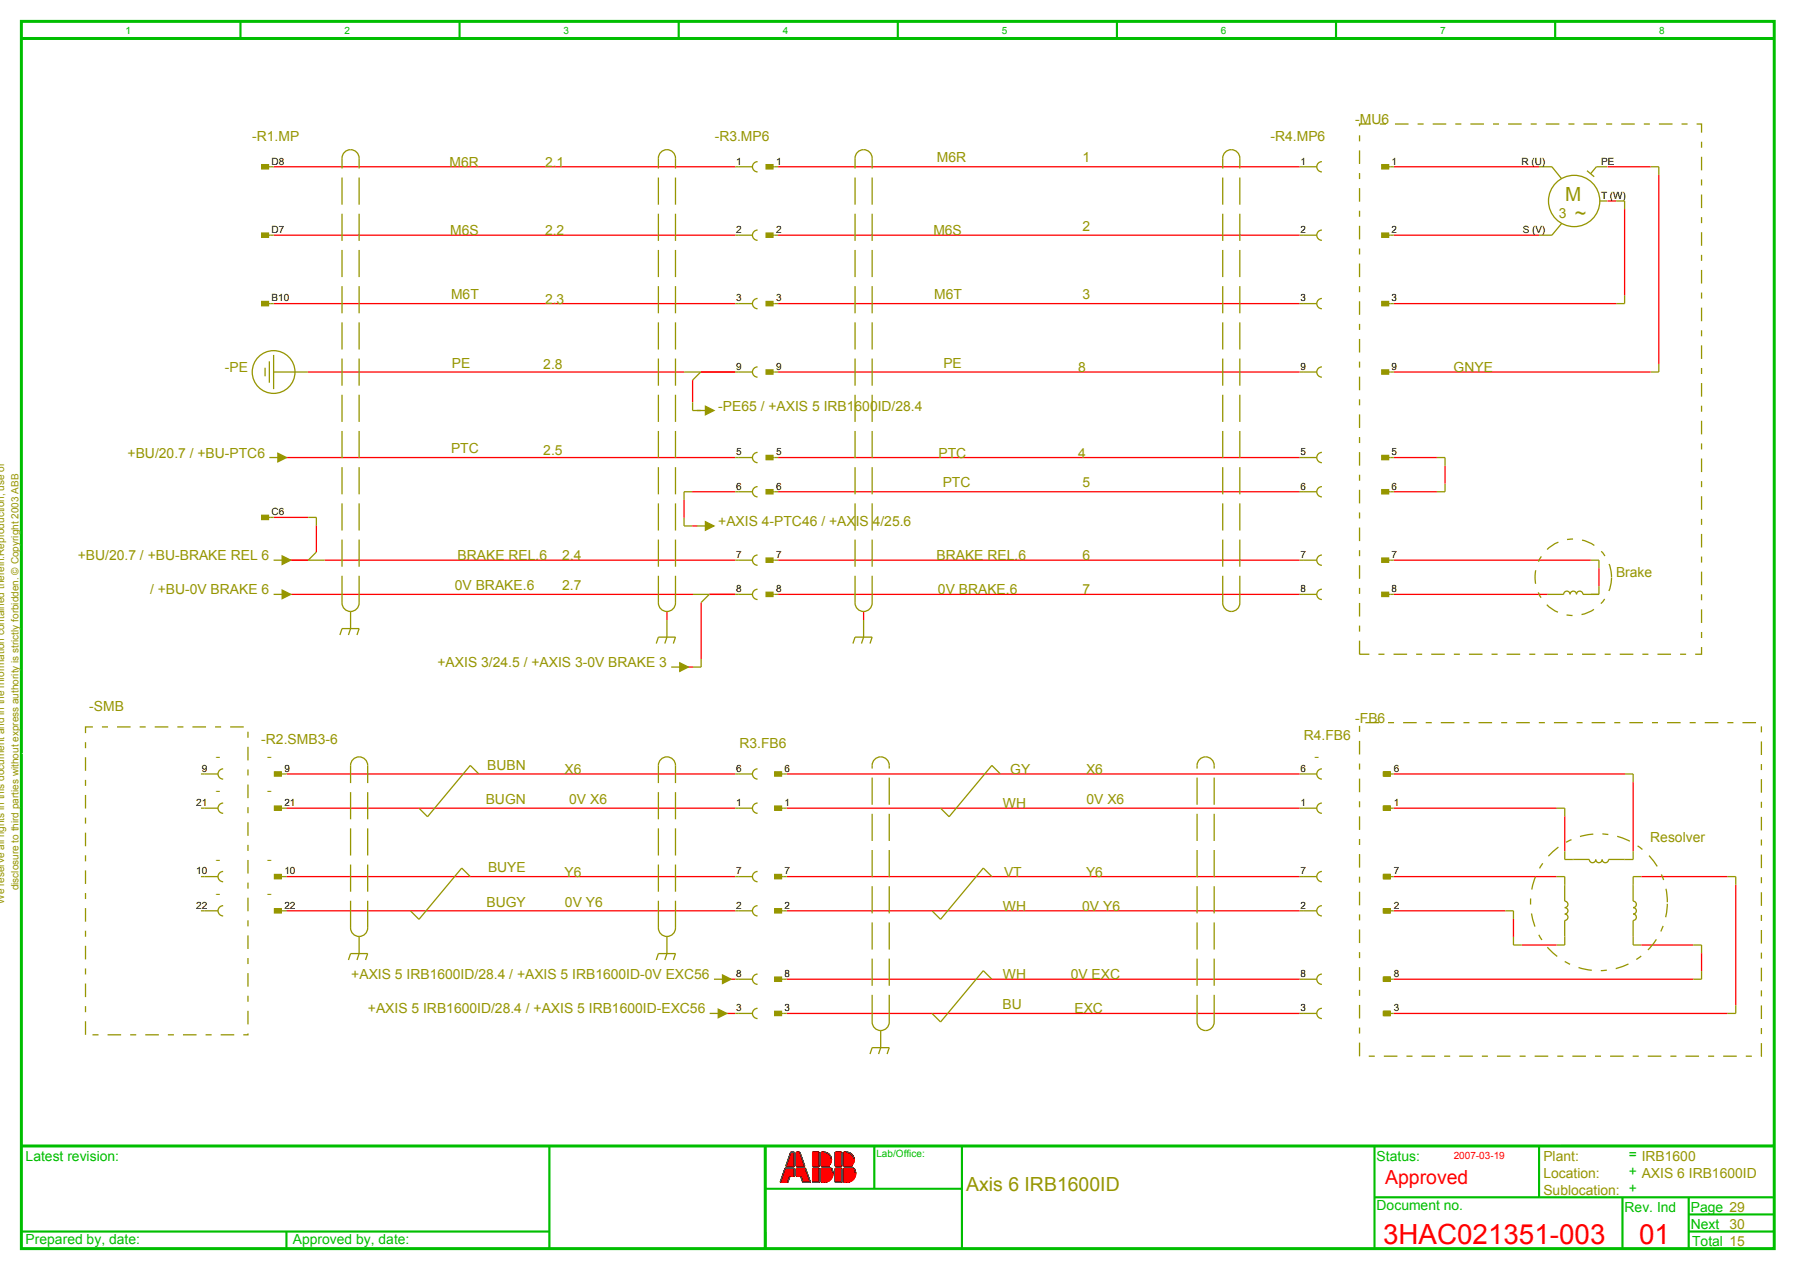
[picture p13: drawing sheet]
<svg xmlns="http://www.w3.org/2000/svg" width="421mm" height="297mm" viewBox="0 0 421 297" stroke-linecap="round" stroke-linejoin="round" font-family="sans-serif">
<defs><g id="words">
<g font-size="6.5" fill="#f00">
<text x="323.5" y="291">3HAC021351-003</text>
<text x="383.4" y="291">01</text>
</g>
<text font-size="4.6" fill="#969600" x="368.4" y="51.5">~</text>
<g font-size="4.5" fill="#969600">
<text x="366.1" y="47">M</text>
<text x="226" y="278.5">Axis 6 IRB1600ID</text>
</g>
<text font-size="4.5" fill="#f00" x="324" y="277">Approved</text>
<g font-size="3.3" fill="#969600">
<text x="317" y="29">-MU6</text>
<text x="59" y="33">-R1.MP</text>
<text x="167.2" y="33">-R3.MP6</text>
<text x="297.2" y="33">-R4.MP6</text>
<text x="105.1" y="39">M6R</text>
<text x="127.5" y="39">2.1</text>
<text x="219.1" y="38">M6R</text>
<text x="253.2" y="38">1</text>
<text x="364.6" y="51">3</text>
<text x="105.3" y="55">M6S</text>
<text x="127.5" y="55">2.2</text>
<text x="218.3" y="55">M6S</text>
<text x="253.2" y="54">2</text>
<text x="105.5" y="70">M6T</text>
<text x="127.5" y="71">2.3</text>
<text x="218.5" y="70">M6T</text>
<text x="253.2" y="70">3</text>
<text x="52.6" y="87">-PE</text>
<text x="105.7" y="86">PE</text>
<text x="127.1" y="86.4">2.8</text>
<text x="220.7" y="86">PE</text>
<text x="252.2" y="87">8</text>
<text x="340" y="87">GNYE</text>
<text x="168" y="96">-PE65 / +AXIS 5 IRB1600ID/28.4</text>
<text x="29.8" y="107">+BU/20.7 / +BU-PTC6</text>
<text x="105.5" y="106">PTC</text>
<text x="127.1" y="106.4">2.5</text>
<text x="219.5" y="107">PTC</text>
<text x="252.2" y="107">4</text>
<text x="220.5" y="114">PTC</text>
<text x="253.2" y="114">5</text>
<text x="168" y="123">+AXIS 4-PTC46 / +AXIS 4/25.6</text>
<text x="18.2" y="131">+BU/20.7 / +BU-BRAKE REL 6</text>
<text x="107" y="131">BRAKE REL.6</text>
<text x="131.5" y="131">2.4</text>
<text x="219" y="131">BRAKE REL.6</text>
<text x="253.2" y="131">6</text>
<text x="378" y="135">Brake</text>
<text x="35.1" y="139">/ +BU-0V BRAKE 6</text>
<text x="106.4" y="138">0V BRAKE.6</text>
<text x="131.5" y="138">2.7</text>
<text x="219.4" y="139">0V BRAKE.6</text>
<text x="253.2" y="139">7</text>
<text x="102.3" y="156">+AXIS 3/24.5 / +AXIS 3-0V BRAKE 3</text>
<text x="20.9" y="166.4">-SMB</text>
<text x="305" y="173">R4.FB6</text>
<text x="317" y="169">-FB6</text>
<text x="50.5" y="178">-</text>
<text x="61.1" y="174">-R2.SMB3-6</text>
<text x="62.5" y="178">-</text>
<text x="173" y="175">R3.FB6</text>
<text x="307.5" y="178">-</text>
<text x="114" y="180">BUBN</text>
<text x="132" y="181">X6</text>
<text x="236.3" y="181">GY</text>
<text x="254" y="181">X6</text>
<text x="50.5" y="186">-</text>
<text x="62.5" y="186">-</text>
<text x="113.6" y="188">BUGN</text>
<text x="133.1" y="188">0V X6</text>
<text x="234.6" y="189">WH</text>
<text x="254.1" y="188">0V X6</text>
<text x="386" y="197">Resolver</text>
<text x="50.5" y="202">-</text>
<text x="62.5" y="202">-</text>
<text x="114.2" y="204">BUYE</text>
<text x="132" y="205">Y6</text>
<text x="234.8" y="205">VT</text>
<text x="254" y="205">Y6</text>
<text x="50.5" y="210">-</text>
<text x="62.5" y="210">-</text>
<text x="113.8" y="212">BUGY</text>
<text x="132.1" y="212">0V Y6</text>
<text x="234.6" y="213">WH</text>
<text x="253.1" y="213">0V Y6</text>
<text x="82.2" y="229">+AXIS 5 IRB1600ID/28.4 / +AXIS 5 IRB1600ID-0V EXC56</text>
<text x="234.6" y="229">WH</text>
<text x="250.4" y="229">0V EXC</text>
<text x="86.1" y="237">+AXIS 5 IRB1600ID/28.4 / +AXIS 5 IRB1600ID-EXC56</text>
<text x="234.5" y="236">BU</text>
<text x="251.3" y="237">EXC</text>
<text x="361" y="275.5">Location:</text>
<text x="361" y="271.5">Plant:</text>
<text x="361" y="279.5">Sublocation: +</text>
<text x="404.5" y="287.5">30</text>
</g>
<g font-size="3.3" fill="#00be00">
<text x="6" y="271.5">Latest revision:</text>
<text x="322" y="271.5">Status:</text>
<text x="381" y="271">= IRB1600</text>
<text x="381" y="275">+ AXIS 6 IRB1600ID</text>
<text x="322" y="283">Document no.</text>
<text x="380" y="283.5">Rev. Ind</text>
<text x="395.5" y="283.5">Page 29</text>
<text x="395.5" y="287.5">Next</text>
<text x="6" y="291">Prepared by, date:</text>
<text x="68.5" y="291">Approved by, date:</text>
<text x="395.8" y="291.5">Total 15</text>
</g>
<g font-size="2.3" fill="#00be00">
<text x="29.3" y="8">1</text>
<text x="80.6" y="8">2</text>
<text x="131.8" y="8">3</text>
<text x="183.1" y="8">4</text>
<text x="234.3" y="8">5</text>
<text x="285.6" y="8">6</text>
<text x="336.8" y="8">7</text>
<text x="388.1" y="8">8</text>
<text x="205" y="270.5">Lab/Office:</text>
</g>
<g font-size="2.3">
<text x="63.5" y="38.5">D8</text>
<text x="172.2" y="38.5">1</text>
<text x="181.5" y="38.5">1</text>
<text x="304.2" y="38.5">1</text>
<text x="325.5" y="38.5">1</text>
<text x="355.9" y="38.5">R (U)</text>
<text x="374.5" y="38.5">PE</text>
<text x="374.5" y="46.5">T (W)</text>
<text x="63.5" y="54.5">D7</text>
<text x="172.2" y="54.5">2</text>
<text x="181.5" y="54.5">2</text>
<text x="304.2" y="54.5">2</text>
<text x="325.5" y="54.5">2</text>
<text x="356.2" y="54.5">S (V)</text>
<text x="63.5" y="70.5">B10</text>
<text x="172.2" y="70.5">3</text>
<text x="181.5" y="70.5">3</text>
<text x="304.2" y="70.5">3</text>
<text x="325.5" y="70.5">3</text>
<text x="172.2" y="86.5">9</text>
<text x="181.5" y="86.5">9</text>
<text x="304.2" y="86.5">9</text>
<text x="325.5" y="86.5">9</text>
<text x="172.2" y="106.5">5</text>
<text x="181.5" y="106.5">5</text>
<text x="304.2" y="106.5">5</text>
<text x="325.5" y="106.5">5</text>
<text x="172.2" y="114.5">6</text>
<text x="181.5" y="114.5">6</text>
<text x="304.2" y="114.5">6</text>
<text x="325.5" y="114.5">6</text>
<text x="63.5" y="120.5">C6</text>
<text x="172.2" y="130.5">7</text>
<text x="181.5" y="130.5">7</text>
<text x="304.2" y="130.5">7</text>
<text x="325.5" y="130.5">7</text>
<text x="172.2" y="138.5">8</text>
<text x="181.5" y="138.5">8</text>
<text x="304.2" y="138.5">8</text>
<text x="325.5" y="138.5">8</text>
<text x="47.2" y="180.5">9</text>
<text x="66.5" y="180.5">9</text>
<text x="172.2" y="180.5">6</text>
<text x="183.5" y="180.5">6</text>
<text x="304.2" y="180.5">6</text>
<text x="326" y="180.5">6</text>
<text x="45.9" y="188.5">21</text>
<text x="66.5" y="188.5">21</text>
<text x="172.2" y="188.5">1</text>
<text x="183.5" y="188.5">1</text>
<text x="304.2" y="188.5">1</text>
<text x="326" y="188.5">1</text>
<text x="45.9" y="204.5">10</text>
<text x="66.5" y="204.5">10</text>
<text x="172.2" y="204.5">7</text>
<text x="183.5" y="204.5">7</text>
<text x="304.2" y="204.5">7</text>
<text x="326" y="204.5">7</text>
<text x="45.9" y="212.5">22</text>
<text x="66.5" y="212.5">22</text>
<text x="172.2" y="212.5">2</text>
<text x="183.5" y="212.5">2</text>
<text x="304.2" y="212.5">2</text>
<text x="326" y="212.5">2</text>
<text x="172.2" y="228.5">8</text>
<text x="183.5" y="228.5">8</text>
<text x="304.2" y="228.5">8</text>
<text x="326" y="228.5">8</text>
<text x="172.2" y="236.5">3</text>
<text x="183.5" y="236.5">3</text>
<text x="304.2" y="236.5">3</text>
<text x="326" y="236.5">3</text>
</g>
<text font-size="2.3" fill="#fff" x="5.1" y="177">+AXIS 1/22.1</text>
<g font-size="2.3" fill="#969600">
<text x="4.3" y="208.2" transform="rotate(-90 4.3 208.2)">disclosure to third parties without express authority is strictly forbidden. © Copyright 2003 ABB</text>
<text x="1" y="211.4" transform="rotate(-90 1 211.4)">We reserve all rights in this document and in the information contained therein.Reproduction, use or</text>
</g>
<text font-size="2.3" fill="#f00" x="340" y="271">2007-03-19</text>
</g></defs>
<path d="M5 5h410v287h-410zM5 9h410M5 268h410M179 268v24" fill="none" stroke="#00be00" stroke-width=".7" stroke-linecap="butt"/>
<g fill="none" stroke="#00be00" stroke-width=".5">
<path d="M56.2 5v4M107.5 5v4M158.7 5v4M210 5v4M261.2 5v4M312.5 5v4M363.7 5v4M128.5 268v24M179 278h46M204.5 268v10M225 268v24M321.5 268v24"/>
<path d="M360 268v12M365 268h50M5 288h123.5M67 288v4M179 288v4M321.5 280h93.5M379.5 280v12M395 288h20M395 280v12M395 284h20"/>
</g>
<g fill="none" stroke="#f00" stroke-width=".3">
<path d="M64 39h108M182 39h122M326 39h34M376 39h10.1M64 55h108M182 55h122M326 55h34M376 47h2.1M380 48.9v20.2M388 40.9v44.2M64 71h108M182 71h122"/>
<path d="M326 71h52.1M72 87h88.1M162 88.9v5.2M163.9 87h8.1M182 87h122M326 87h60.1M66.9 107h105.1M160 116.9v4.2M161.9 115h10.1M182 115h122M182 107h122M326 115h10.1"/>
<path d="M326 107h10.1M338 108.9v4.2M64 121h8.1M67.9 139h94.2M67.9 131h4.2M74 122.9v6.2M75.9 131h96.1M161.9 123h1.2M165.9 139h6.1M182 139h122M182 131h122M326 139h36"/>
<path d="M326 131h46.1M374 132.9v4.2M156 143v2M160.9 156h1.2M164 140.9v13.2M202 143v2M67 189h105M67 181h105M184 189h120M184 181h120M326 189h38.1M326 181h54.1"/>
<path d="M366 190.9v8.2M382 182.9v16.2M67 213h105M67 205h105M184 213h120M184 205h120M326 213h26.1M326 205h38.1M354 214.9v4.2M366 206.9v.1M366 219v.1M367.9 201h.1"/>
<path d="M380 201h.1M382 206.9v.1M382 219v.1M383.9 205h20.2M406 206.9v28.2M169.9 237h2.1M170.9 229h1.1M184 237h120M184 229h120M326 237h78.1M326 229h70.1M355.9 221h8.2"/>
<path d="M383.9 221h12.2M398 222.9v4.2M183.6 273.2h.1M183.7 273.2l-.1 .1M183.8 273.2l-.2 .2M183.9 273.2l-.4 .4M184 273.2l-.5 .5M184.1 273.2l-.7 .7M184.1 273.2l-.7 .8M184.2 273.2l-.9 .9M184.3 276.5h-.1M184.3 273.2l-1 1"/>
<path d="M184.3 276.3l-.1 .2M184.4 276.2l-.3 .3M184.4 273.2l-1.2 1.2M184.4 276l-.5 .5M184.5 275.9l-.6 .6M184.5 273.2l-1.3 1.3M184.5 275.8l-.7 .7M184.5 275.7l-.8 .8M184.6 273.2l-1.5 1.4M184.6 275.6l-.9 .9M184.6 275.5l-1 1M184.6 273.2l-1.5 1.5"/>
<path d="M184.7 275.3l-1.2 1.2M184.7 273.2l-1.6 1.6M184.7 275.2l-1.3 1.3M184.8 273.2l-1.8 1.7M184.9 273.2l-1.9 2M185 273.2l-2.1 2.1M185 269.4l-.1 .1M185.1 273.2l-2.2 2.2M185.1 269.4l-.2 .2M185.1 273.2l-2.3 2.3M185.2 269.4l-.3 .3M185.2 273.2l-2.4 2.4"/>
<path d="M185.3 273.2l-2.5 2.5M185.3 269.4l-.5 .5M185.4 269.4l-.7 .6M185.4 273.2l-2.7 2.7M185.4 269.4l-.7 .8M185.5 273.2l-2.8 2.8M185.5 269.4l-.8 .9M185.6 273.2l-3 2.9M185.6 269.4l-1 1M185.6 273.2l-3 3M185.7 269.4l-1.1 1.1M185.7 273.2l-3.2 3.2"/>
<path d="M185.8 273.2l-3.3 3.3 3.3-3.3M185.8 273.4l-3.1 3.1M185.8 273.5l-3.1 3M185.8 272.7h-.1M185.8 273.5l-3 3M185.8 272.5l-.2 .2M185.8 272.5l-.3 .2M185.8 273.6l-2.9 2.9M185.8 272.4l-.3 .3M185.8 273.7l-2.8 2.8M185.8 272.3l-.5 .4M185.8 272.2l-.5 .5"/>
<path d="M185.8 272.1l-.6 .6M185.8 272l-.7 .7M185.8 272l-.8 .7M185.8 273.9l-2.6 2.6M185.8 271.9l-.8 .8M185.8 271.8l-1 .9M185.8 271.7l-1 1M185.8 274l-2.5 2.5M185.8 271.6l-1.1 1.1M185.8 271.5l-1.2 1.2M185.8 274.1l-1 1M185.8 271.5l-1.3 1.2"/>
<path d="M185.8 274.2l-.9 .9M185.8 271.4l-1.3 1.3M185.8 271.3l-1.5 1.4M185.8 271.2l-1.5 1.5M185.8 274.4l-.7 .7M185.8 274.4l-.6 .7M185.8 274.5l-.6 .6M185.8 270.7l-2 2M185.8 270.8l-2 1.9M185.8 270.6l-1.9 1.9M185.8 274.6l-.5 .5M185.8 270.6l-1.9 1.8"/>
<path d="M185.8 274.7l-.4 .4M185.8 270.5l-1.9 1.8M185.8 270.9l-1.8 1.8M185.8 270.4l-1.8 1.8M185.8 270.3l-1.8 1.8M185.8 271l-1.7 1.7M185.8 270.2l-1.7 1.7M185.8 270.1l-1.7 1.7M185.8 270.1l-1.6 1.6M185.8 271.1l-1.6 1.6M185.8 270l-1.6 1.6M185.8 269.9l-1.5 1.6"/>
<path d="M185.8 269.8l-1.5 1.5M185.8 269.7l-1.4 1.4M185.8 269.6l-1.4 1.4M185.8 269.6l-1.4 1.3M185.8 269.5l-1.3 1.3M185.8 269.4l-1.3 1.3M185.8 274.8l-.3 .3M185.8 274.9l-.2 .2M185.8 272.6l-.1 .1M185.8 275l-.1 .1M185.8 275.1h.1M186.3 272.6l1.4-1.4-1.4 1.4"/>
<path d="M186.3 271.2l1.1-1-1.1 1.2M186.3 270.5l.9-.9-.9 1M186.3 269.4h.1M186.3 273.2v.1M186.4 269.4l-.1 .1M186.4 273.2l-.1 .1M186.4 269.4l-.1 .2M186.5 273.2l-.2 .2M186.5 275.1l1.9-1.9-1.8 1.9M186.5 269.4l-.2 .3M186.5 273.2l-.2 .3M186.6 269.4l-.3 .3"/>
<path d="M186.6 273.2l-.3 .3M186.7 273.2l-.4 .4M186.7 269.4l-.4 .5M186.8 273.2l-.5 .5M186.8 269.4l-.5 .5M186.9 269.4l-.6 .6M186.9 273.2l-.6 .6M186.9 269.4l-.6 .7M187 273.2l-.7 .7M187 269.4l-.7 .7M187 273.2l-.7 .8M187.1 269.4l-.8 .8"/>
<path d="M187.1 269.5l-.8 .9M187.1 273.2l-.8 .8M187.1 275.1l1.5-1.5-1.4 1.5M187.1 269.6l-.8 .8M187.2 273.2l-.9 .9M187.2 269.7l-.9 .9M187.2 269.8l-.9 .9M187.2 269.8l-.9 1.1M187.3 269.9l-1 1M187.3 270l-1 1M187.3 270l-1 1.1M187.3 273.2l-1 1"/>
<path d="M187.3 270.1l-1 1M187.4 273.2l-1.1 1.1M187.4 270.3l-1.1 1.1M187.4 270.3l-1.1 1.2M187.4 270.4l-1.1 1.2M187.4 272.7l.6-.6-.5 .6M187.5 270.4l-1.2 1.2M187.5 273.2l-1.2 1.2M187.5 270.5l-1.2 1.2M187.5 270.6l-1.2 1.2M187.5 270.7l-1.2 1.2M187.5 273.2l-1.2 1.3"/>
<path d="M187.5 270.7l-1.2 1.3M187.6 270.8l-1.3 1.3M187.6 270.9l-1.3 1.3M187.6 273.2l-1.3 1.3M187.6 275.9l1.3-1.3-1.3 1.4M187.6 270.9l-1.3 1.4M187.7 271l-1.4 1.4M187.7 271.1l-1.4 1.4M187.7 273.2l-1.4 1.4M187.7 271.2l-1.4 1.5M187.7 271.3l-1.4 1.4M187.8 271.4l-1.3 1.3"/>
<path d="M187.8 276.5l1.3-1.3-1.3 1.3M187.8 273.2l-1.5 1.5M187.8 271.5l-1.2 1.2M187.8 271.5l-1.1 1.2M187.9 271.6l-1.2 1.1M187.9 271.7l-1.1 1M187.9 273.2l-1.6 1.6M187.9 271.8l-.9 .9M187.9 271.9l-.8 .8M188 273.2l-1.7 1.7M188 271.9l-.8 .8M188 272l-.8 .7"/>
<path d="M188 272l-.7 .7M188 273.2l-1.7 1.8M188.1 272.2l-.5 .5M188.1 272.3l-.4 .4M188.1 273.2l-1.8 1.8M188.2 272.4l-.3 .3M188.2 272.7h.1M188.2 272.5l-.3 .2M188.2 273.2l-1.9 1.9M188.2 272.5l-.2 .2M188.2 272.6l-.1 .1M188.3 273.2l-1.9 1.9"/>
<path d="M188.4 273.3l-1.8 1.8M188.5 273.3l-1.8 1.8M188.5 273.4l-1.7 1.7M188.5 273.5l-1.5 1.6M188.6 273.6l-1.5 1.5M188.6 273.7l-1.3 1.4M188.6 273.8l-1.3 1.4 1.4-1.3M188.7 274l-1.3 1.3M188.7 274.1l-1.3 1.3M188.8 274.2l-1.3 1.3M188.8 274.3l-1.3 1.3M188.8 274.4l-1.3 1.3 1.3-1.3"/>
<path d="M188.9 274.5l-1.3 1.3M188.9 274.5l-1.3 1.4M189 274.7l-1.4 1.4M189 274.8l-1.3 1.3M189 274.8l-1.3 1.4M189 274.9l-1.3 1.4M189.1 275l-1.4 1.3M189.1 275.1l-1.3 1.3M189.1 276.5l.4-.3-.3 .3M189.1 275.3l-1.2 1.2M189.2 275.4l-1.2 1.1M189.2 275.4l-1.1 1.1"/>
<path d="M189.2 275.5l-1 1M189.2 275.5l-.9 1M189.3 275.6l-1 .9M189.3 275.7l-.8 .8M189.3 275.8l-.7 .7M189.3 275.8l-.6 .7M189.4 275.9l-.6 .6M189.4 276.1l-.4 .4M189.5 276.3l-.3 .2M189.5 276.3l-.2 .2M189.5 276.4v.1M189.6 276.5h-.1"/>
<path d="M190.1 273.2h.1M190.2 269.4l-.1 .1M190.2 273.2l-.1 .1M190.3 269.4l-.2 .2M190.3 273.2l-.2 .2M190.4 273.2l-.3 .3M190.4 269.4l-.3 .3M190.5 269.4l-.4 .4M190.5 273.2l-.4 .4M190.6 273.2l-.5 .5M190.7 269.4l-.6 .6M190.7 269.4l-.6 .7"/>
<path d="M190.8 273.2l-.7 .7M190.8 269.4l-.7 .7M190.9 273.2l-.8 .7M190.9 269.4l-.8 .8M190.9 273.2l-.8 .8M191 269.4l-.9 .9M191 273.2l-.9 .9M191.1 273.2l-1 1M191.2 269.4l-1.1 1.1M191.2 269.4l-1.1 1.2M191.3 273.2l-1.2 1.2M191.3 269.4l-1.2 1.2"/>
<path d="M191.4 273.2l-1.3 1.2M191.4 269.4l-1.3 1.3M191.4 273.2l-1.3 1.3M191.5 269.4l-1.4 1.4M191.5 273.2l-1.4 1.4M191.6 273.2l-1.5 1.5M191.6 269.4l-1.5 1.5M191.6 269.4l-1.5 1.6M191.6 269.5l-1.5 1.5M191.6 269.6l-1.5 1.5M191.6 269.7l-1.5 1.5M191.6 269.7l-1.5 1.6"/>
<path d="M191.6 269.8l-1.5 1.6M191.6 269.9l-1.5 1.6M191.6 270l-1.5 1.5M191.6 270.1l-1.5 1.5M191.6 270.2l-1.5 1.5M191.6 270.2l-1.5 1.6M191.6 270.3l-1.5 1.6M191.6 270.4l-1.5 1.6M191.6 270.5l-1.5 1.5M191.6 270.6l-1.5 1.5M191.6 270.6l-1.5 1.6M191.6 270.7l-1.5 1.6"/>
<path d="M191.6 270.8l-1.5 1.6M191.6 270.9l-1.5 1.6M191.6 271l-1.5 1.5M191.6 271.1l-1.5 1.5M191.6 271.1l-1.5 1.6M191.6 271.2l-1.5 1.5M191.6 271.3l-1.4 1.4M191.6 271.4l-1.3 1.3M191.6 271.5l-1.2 1.2M191.6 271.6l-1.1 1.1M191.6 271.6l-1 1.1M191.6 271.7l-1 1"/>
<path d="M191.6 271.8l-.9 .9M191.6 271.9l-.8 .8M191.6 272l-.7 .7M191.6 272.1l-.6 .6M191.6 272.1l-.5 .6M191.6 272.2l-.5 .5M191.6 272.3l-.4 .4M191.6 272.4l-.3 .3M191.6 272.5l-.2 .2M191.6 272.6l-.1 .1M191.6 272.7h.1M191.6 273.3l-1.5 1.6"/>
<path d="M191.6 273.4l-1.5 1.5M191.6 273.5l-1.5 1.5M191.6 273.5l-1.5 1.6M191.6 273.6l-1.5 1.6M191.6 273.7l-1.5 1.6M191.6 273.8l-1.5 1.6M191.6 273.9l-1.5 1.5M191.6 274l-1.5 1.5M191.6 274l-1.5 1.6M191.6 274.2l-1.5 1.6M191.6 274.4l-1.5 1.5M191.6 274.1l-1.5 1.5"/>
<path d="M191.6 274.3l-1.5 1.6M191.6 274.5l-1.5 1.5M191.6 274.5l-1.5 1.6M191.6 274.6l-1.5 1.5M191.6 274.7l-1.5 1.6M191.6 274.8l-1.5 1.6M191.6 274.9l-1.5 1.5M191.6 275l-1.5 1.5M191.6 275l-1.4 1.5M191.6 275.1l-1.4 1.4M191.6 275.2l-1.3 1.3M191.6 275.3l-1.1 1.2"/>
<path d="M191.6 275.4l-1.1 1.1M191.6 275.5l-1 1M191.6 275.5l-.9 1M191.6 275.6l-.9 .9M191.6 275.7l-.8 .8M191.6 275.8l-.7 .7M191.6 275.9l-.6 .6M191.6 276l-.5 .5M191.6 276l-.4 .5M191.6 276.1l-.4 .4M191.6 276.2l-.3 .3M191.6 276.2l-.2 .3"/>
<path d="M191.6 276.3l-.2 .2M191.6 276.4l-.1 .1M191.6 276.4v.1M192.1 270.5l1.1-1-1.1 1.1M192.1 271.1l1.5-1.5-1.5 1.6M192.1 271.4l1.7-1.7-1.7 1.7M192.1 272.2l2.1-2.1-2.1 2.3M192.1 272.5l2.2-2.2-2.2 2.3M192.1 273.2h.1M192.2 269.4l-.1 .1M192.3 273.2l-.2 .2M192.3 269.4l-.2 .2"/>
<path d="M192.4 269.4l-.3 .3M192.4 273.2l-.3 .3M192.5 273.2l-.4 .4M192.6 273.2l-.5 .4M192.6 269.4l-.5 .5M192.7 269.4l-.6 .6M192.7 273.2l-.6 .6M192.8 273.2l-.7 .6M192.8 269.4l-.7 .7M192.8 273.2l-.7 .7M192.9 269.4l-.8 .8M192.9 273.2l-.8 .8"/>
<path d="M193 273.2l-.9 .9M193.1 269.4l-1 1M193.1 269.5l-1 1M193.2 273.2l-1.1 1.1M193.3 273.2l-1.2 1.1M193.3 269.5l-1.2 1.2M193.3 273.2l-1.2 1.2M193.4 273.2l-1.3 1.3M193.4 269.5l-1.3 1.4M193.5 273.2l-1.4 1.4M193.5 269.6l-1.4 1.3M193.5 269.6l-1.4 1.4"/>
<path d="M193.7 269.7l-1.6 1.5M193.7 273.2l-1.6 1.6M193.8 273.2l-1.7 1.6M193.8 273.2l-1.7 1.7M193.8 269.8l-1.7 1.7M193.9 269.8l-1.8 1.8M193.9 272.6l-.2 .1M193.9 273.2l-1.8 1.8M193.9 269.8l-1.8 1.9M193.9 272.6l-.1 .1M194 269.9l-1.9 1.8M194 273.2l-1.9 1.8"/>
<path d="M194 272.6l-.1 .1M194 269.9l-1.9 2M194 272.7h.1M194 273.2l-1.9 1.9M194.1 272.7h-.1M194.1 270l-2 1.9M194.1 272.7h.1M194.1 270l-2 2M194.1 270.1l-2 2M194.2 270.1l-2.1 2M194.2 273.2l-2.1 2.1M194.3 273.2l-2.2 2.1"/>
<path d="M194.3 270.3l-2.2 2.1M194.3 273.2l-2.2 2.2M194.4 270.4l-2.3 2.2M194.4 272l-.8 .7M194.4 270.5l-2.3 2.2M194.4 275.7l-.3 .3M194.4 273.2l-2.3 2.3M194.4 270.5l-2.2 2.2M194.4 271.8l-.9 .9M194.4 270.6l-2.1 2.1M194.5 271.7l-1 1M194.5 270.7l-2.1 2"/>
<path d="M194.5 273.2l-2.4 2.3M194.5 270.7l-2 2M194.5 271.6l-1.1 1.1M194.5 270.8l-2 1.9M194.5 270.8l-1.9 1.9M194.5 271.5l-1.2 1.2M194.5 270.9l-1.8 1.8M194.5 271.4l-1.3 1.3M194.5 271l-1.7 1.7M194.5 271.1l-1.6 1.6M194.5 271.3l-1.4 1.4M194.5 273.2l-2.4 2.4"/>
<path d="M194.5 271.1l-1.5 1.6M194.5 271.2l-1.5 1.5M194.6 273.2l-2.5 2.6M194.6 275.5l-.7 .7M194.6 273.3l-2.5 2.5M194.6 273.4l-2.5 2.5M194.7 273.4l-2.6 2.6M194.7 275.3l-1 1M194.7 273.5l-2.6 2.5M194.7 273.5l-2.6 2.6M194.7 275.2l-1.1 1.1M194.7 273.6l-2.6 2.7"/>
<path d="M194.8 273.7l-2.7 2.6M194.8 273.7l-2.7 2.7M194.8 275l-1.4 1.4M194.8 273.8l-2.7 2.7M194.8 274.9l-1.5 1.5M194.8 273.9l-2.6 2.6M194.8 273.9l-2.5 2.6M194.8 274.8l-1.6 1.7M194.9 274.7l-1.8 1.8M194.9 274.1l-2.5 2.4M194.9 274.1l-2.4 2.4M194.9 274.6l-1.9 1.9"/>
<path d="M194.9 274.2l-2.3 2.3M194.9 274.5l-2 2M194.9 274.3l-2.3 2.2M194.9 274.3l-2.2 2.2M194.9 274.4l-2.1 2.1M195.5 273.2h-.1M195.5 269.4l-.1 .1M195.5 273.2l-.1 .1M195.6 269.4l-.2 .2M195.7 273.2l-.3 .2M195.7 269.4l-.3 .3M195.7 273.2l-.3 .3"/>
<path d="M195.8 269.4l-.4 .4M195.8 273.2l-.4 .4M195.9 273.2l-.5 .5M195.9 269.4l-.5 .5M196 273.2l-.6 .6M196.1 269.4l-.7 .6M196.1 269.4l-.7 .7M196.2 273.2l-.8 .7M196.2 269.4l-.8 .8M196.2 273.2l-.8 .8M196.3 269.4l-.9 .9M196.3 273.2l-.9 .9"/>
<path d="M196.4 273.2l-1 .9M196.4 269.4l-1 1M196.4 273.2l-1 1M196.5 273.2l-1.1 1.1M196.5 269.4l-1.1 1.1M196.6 269.4l-1.2 1.2M196.7 273.2l-1.3 1.2M196.7 269.4l-1.3 1.3M196.7 273.2l-1.3 1.3M196.8 269.4l-1.4 1.4M196.8 273.2l-1.4 1.4M196.9 273.2l-1.5 1.4"/>
<path d="M196.9 273.2l-1.5 1.5M197 269.4l-1.6 1.6M197 269.5l-1.6 1.5M197 269.6l-1.6 1.5M197 269.6l-1.6 1.6M197 269.7l-1.6 1.5M197 269.8l-1.6 1.5M197 269.9l-1.6 1.6M197 270l-1.6 1.5M197 270.1l-1.6 1.5M197 270.1l-1.6 1.6M197 270.2l-1.6 1.5"/>
<path d="M197 270.3l-1.6 1.5M197 270.4l-1.6 1.6M197 270.5l-1.6 1.5M197 270.6l-1.6 1.5M197 270.6l-1.6 1.6M197 270.7l-1.6 1.5M197 270.8l-1.6 1.5M197 270.8l-1.6 1.7M197 271l-1.6 1.5M197 271.1l-1.6 1.5M197 271.1l-1.6 1.6M197 271.2l-1.6 1.5"/>
<path d="M197 271.3l-1.5 1.4M197 271.3l-1.4 1.4M197 271.5l-1.3 1.2M197 271.6l-1.2 1.1M197 271.6l-1.1 1.1M197 271.7l-1.1 1M197 271.8l-1 .9M197 271.8l-.9 .9M197 272l-.8 .7M197 272l-.7 .7M197 272.1l-.6 .6M197 272.2l-.6 .5"/>
<path d="M197 272.3l-.5 .4M197 272.3l-.4 .4M197 272.5l-.3 .2M197 272.7h-.1M197 273.3l-1.6 1.5M197 273.3l-1.6 1.6M197 273.5l-1.6 1.5M197 273.5l-1.6 1.6M197 273.6l-1.6 1.5M197 273.7l-1.6 1.5M197 273.7l-1.6 1.7M197 273.9l-1.6 1.5"/>
<path d="M197 274l-1.6 1.5M197 274l-1.6 1.6M197 274.1l-1.6 1.5M197 274.2l-1.6 1.5M197 274.2l-1.6 1.6M197 274.4l-1.6 1.5M197 274.5l-1.6 1.5M197 274.5l-1.6 1.6M197 274.6l-1.6 1.5M197 274.7l-1.6 1.5M197 274.7l-1.6 1.6M197 274.9l-1.6 1.5"/>
<path d="M197 274.9l-1.6 1.6M197 275l-1.5 1.5M197 275.1l-1.5 1.4M197 275.2l-1.4 1.3M197 275.2l-1.3 1.3M197 275.4l-1.2 1.1M197 275.4l-1.1 1.1M197 275.5l-1 1M197 275.6l-1 .9M197 275.7l-.9 .8M197 275.7l-.8 .8M197 275.9l-.7 .6"/>
<path d="M197 275.9l-.6 .6M197 276l-.5 .5M197 276.1l-.5 .4M197 276.2l-.4 .3M197 276.2l-.3 .3M197 272.5l-.2 .2M197 276.4l-.2 .1M197 272.6l-.2 .1M197 276.4l-.1 .1M197.4 272.2l2.1-2.1-2.1 2.2M197.4 275.7l2.5-2.5-2.5 2.6M197.4 276l2.6-2.6-2.6 2.6"/>
<path d="M197.4 273.2h.1M197.5 269.4l-.1 .1M197.5 273.2l-.1 .1M197.6 273.2l-.2 .1M197.6 269.4l-.2 .2M197.6 273.2l-.2 .2M197.7 269.4l-.3 .3M197.7 273.2l-.3 .3M197.8 269.4l-.4 .3M197.8 273.2l-.4 .4M197.8 269.4l-.4 .4M197.9 273.2l-.5 .4"/>
<path d="M197.9 273.2l-.5 .5M198 269.4l-.6 .5M198 269.4l-.6 .6M198.1 273.2l-.7 .6M198.1 269.4l-.7 .7M198.1 273.2l-.7 .7M198.2 269.4l-.8 .8M198.2 273.2l-.8 .8M198.3 273.2l-.9 .8M198.3 269.4l-.9 .9M198.4 273.2l-1 .9M198.4 273.2l-1 1"/>
<path d="M198.4 269.4l-1 1M198.5 269.5l-1.1 1M198.5 269.5l-1.1 1.1M198.6 273.2l-1.2 1.1M198.6 269.5l-1.2 1.2M198.6 273.2l-1.2 1.2M198.7 269.5l-1.3 1.3M198.7 273.2l-1.3 1.3M198.8 273.2l-1.4 1.3M198.8 269.6l-1.4 1.3M198.8 273.2l-1.4 1.4M198.8 269.6l-1.4 1.4"/>
<path d="M198.9 269.6l-1.5 1.5M198.9 273.2l-1.5 1.5M199 269.7l-1.6 1.5M199 269.7l-1.6 1.6M199.1 273.2l-1.7 1.6M199.1 269.7l-1.7 1.7M199.1 273.2l-1.7 1.7M199.2 269.8l-1.8 1.7M199.2 269.8l-1.8 1.8M199.2 272.6l-.2 .1M199.2 273.2l-1.8 1.8M199.2 272.6l-.1 .1"/>
<path d="M199.3 272.7h.1M199.3 269.9l-1.9 1.8M199.3 273.2l-1.9 1.8M199.3 272.6l-.1 .1M199.3 269.9l-1.9 1.9M199.3 269.9l-1.9 2M199.3 273.2l-1.9 1.9M199.4 272.7h.1M199.4 270l-2 2M199.4 273.2l-2 2M199.4 272.3l-.2 .2M199.4 270.1l-2 2"/>
<path d="M199.5 270.1l-2.1 2M199.6 273.2l-2.2 2.1M199.6 270.2l-2.2 2.2M199.6 272.1l-.6 .6M199.6 270.3l-2.2 2.2M199.6 273.2l-2.2 2.2M199.6 270.4l-2.2 2.2M199.7 270.4l-2.3 2.2M199.7 271.9l-.8 .8M199.7 270.4l-2.3 2.3M199.7 273.2l-2.3 2.3M199.7 270.5l-2.2 2.2"/>
<path d="M199.7 270.5l-2.1 2.2M199.7 271.8l-.9 .9M199.8 275.7l-.4 .4M199.8 273.2l-2.4 2.3M199.8 270.6l-2.1 2.1M199.8 271.7l-1 1M199.8 270.7l-2 2M199.8 270.8l-2 1.9M199.8 271.6l-1.1 1.1M199.8 270.8l-1.9 1.9M199.8 271.5l-1.2 1.2M199.8 270.9l-1.8 1.8"/>
<path d="M199.8 270.9l-1.7 1.8M199.8 273.2l-2.4 2.4M199.8 271.4l-1.3 1.3M199.8 271.1l-1.6 1.6M199.8 271.3l-1.4 1.4M199.8 271.1l-1.5 1.6M199.9 271.2l-1.6 1.5M199.9 275.5l-.7 .7M200 273.4l-2.6 2.5M200 275.3l-1 1M200 273.5l-2.6 2.6M200 273.6l-2.6 2.6"/>
<path d="M200.1 273.6l-2.7 2.7M200.1 275.1l-1.3 1.3M200.1 273.7l-2.7 2.7M200.1 273.8l-2.7 2.7M200.1 275l-1.4 1.4M200.1 273.8l-2.6 2.7M200.1 273.9l-2.6 2.6M200.1 274.9l-1.5 1.5M200.2 273.9l-2.6 2.6M200.2 274.8l-1.7 1.7M200.2 274l-2.5 2.5M200.2 274.7l-1.8 1.8"/>
<path d="M200.2 274.1l-2.4 2.4M200.2 274.6l-1.9 1.9M200.2 274.2l-2.3 2.3M200.2 274.3l-2.2 2.2M200.2 274.5l-2 2M200.2 274.4l-2.1 2.1"/>
</g>
<g fill="none" stroke="#000" stroke-width=".3">
<path d="M183.6 273.2h2.2v1.9h-1l-.5 1.4h-1.8zM185 269.5h.8v3.2h-2zM186.3 273.2h2.1l1.1 3.3h-1.7l-.5-1.4h-1zM186.3 269.5h.8l1.1 3.2h-1.9zM190.1 273.2h1.5v3.3h-1.5zM190.1 269.5h1.5v3.2h-1.5zM193.8 272.6l.2 .1h-1.9v-3.2a1.83 1.83 0 0 1 2.1 .8 1.83 1.83 0 0 1-.4 2.3M194.5 273.2h-2.4v3.3a2.19 2.19 0 0 0 2.3-.8 2.19 2.19 0 0 0 .1-2.5M195.4 273.2h1.5v3.3h-1.5zM195.4 269.5h1.5v3.2h-1.5zM197.4 270.2h.6M197.4 269.5a1.83 1.83 0 0 1 2.1 .8 1.83 1.83 0 0 1-.4 2.3l.2 .1h-1.9z"/>
<path d="M199.8 273.2h-2.4v3.3a2.19 2.19 0 0 0 2.3-.8 2.19 2.19 0 0 0 .1-2.5"/>
</g>
<g fill="none" stroke="#969600" stroke-width=".3" stroke-dasharray="3.2 2.1 1.4 2.1" stroke-linecap="butt">
<path d="M318 29h80v124h-80zM20 170h38v72h-38zM318 169h94v78h-94z"/>
<circle cx="368" cy="135" r="8.9"/>
<circle cx="374" cy="211" r="16"/>
</g>
<g fill="none" stroke="#969600" stroke-width=".3">
<path d="M62.8 39h1.2M172 39h4M177.2 37.8a1.2 1.2 0 0 0-1.2 1.2 1.2 1.2 0 0 0 1.2 1.2M180.8 39h1.2M304 39h4M309.2 37.8a1.2 1.2 0 0 0-1.2 1.2 1.2 1.2 0 0 0 1.2 1.2M324.8 39h1.2M360 39h3l2.2 2.8M371.2 39.9l1.7 1.4M375.9 39h-2.5l-1.3 1.6M386.1 39h1.9v1.9M62.8 55h1.2"/>
<path d="M172 55h4M177.2 53.8a1.2 1.2 0 0 0-1.2 1.2 1.2 1.2 0 0 0 1.2 1.2M180.8 55h1.2M304 55h4M309.2 53.8a1.2 1.2 0 0 0-1.2 1.2 1.2 1.2 0 0 0 1.2 1.2M324.8 55h1.2M365.3 52.2l-2.3 2.8h-3M374.2 47h1.7M378.1 47h1.9v1.9M62.8 71h1.2M172 71h4M177.2 69.8a1.2 1.2 0 0 0-1.2 1.2 1.2 1.2 0 0 0 1.2 1.2"/>
<path d="M180.8 71h1.2M304 71h4M309.2 69.8a1.2 1.2 0 0 0-1.2 1.2 1.2 1.2 0 0 0 1.2 1.2M324.8 71h1.2M380 69.1v1.9h-1.9M62 86v2M63 84.5v5M64 83v8M64 87h8M160.1 87h3.8l-1.9 1.9M162 94.1v1.9h4M172 87h4"/>
<path d="M177.2 85.8a1.2 1.2 0 0 0-1.2 1.2 1.2 1.2 0 0 0 1.2 1.2M180.8 87h1.2M304 87h4M309.2 85.8a1.2 1.2 0 0 0-1.2 1.2 1.2 1.2 0 0 0 1.2 1.2M324.8 87h1.2M388 85.1v1.9h-1.9M63 107h3M161.9 115h-1.9v1.9M172 107h4M172 115h4M177.2 105.8a1.2 1.2 0 0 0-1.2 1.2 1.2 1.2 0 0 0 1.2 1.2M177.2 113.8a1.2 1.2 0 0 0-1.2 1.2 1.2 1.2 0 0 0 1.2 1.2"/>
<path d="M180.8 107h1.2M180.8 115h1.2M304 107h4M304 115h4M309.2 105.8a1.2 1.2 0 0 0-1.2 1.2 1.2 1.2 0 0 0 1.2 1.2M309.2 113.8a1.2 1.2 0 0 0-1.2 1.2 1.2 1.2 0 0 0 1.2 1.2M324.8 107h1.2M324.8 115h1.2M336.1 107h1.9v1.9M338 113.1v1.9h-1.9M62.8 121h1.2M64 131h3"/>
<path d="M64 139h3M72.1 121h1.9v1.9M74 129.1l-1.9 1.9h3.8M160 121.1v1.9h1.9M162.1 139h3.8l-1.9 1.9M163 123h3M172 131h4M172 139h4M177.2 129.8a1.2 1.2 0 0 0-1.2 1.2 1.2 1.2 0 0 0 1.2 1.2M177.2 137.8a1.2 1.2 0 0 0-1.2 1.2 1.2 1.2 0 0 0 1.2 1.2M180.8 131h1.2M180.8 139h1.2"/>
<path d="M304 131h4M304 139h4M309.2 129.8a1.2 1.2 0 0 0-1.2 1.2 1.2 1.2 0 0 0 1.2 1.2M309.2 137.8a1.2 1.2 0 0 0-1.2 1.2 1.2 1.2 0 0 0 1.2 1.2M324.8 131h1.2M324.8 139h1.2M372.1 131h1.9v1.9M374 137.1v1.9h-3.8a.75 .75 0 0 0-.7-.8 .75 .75 0 0 0-.8 .8 .75 .75 0 0 0-.7-.8 .75 .75 0 0 0-.8 .8 .75 .75 0 0 0-.7-.8 .75 .75 0 0 0-.8 .8h-3.7M79.5 148.5l.5-1.5h4l-.5 1.5M82 143v4l-.5 1.5M153.5 150.5l.5-1.5h4l-.5 1.5M156 145v4l-.5 1.5"/>
<path d="M157 156h3M164 154.1v1.9h-1.9M199.5 150.5l.5-1.5h4l-.5 1.5M202 145v4l-.5 1.5M52.2 179.8a1.2 1.2 0 0 0-1.2 1.2 1.2 1.2 0 0 0 1.2 1.2M177.2 179.8a1.2 1.2 0 0 0-1.2 1.2 1.2 1.2 0 0 0 1.2 1.2M309.2 179.8a1.2 1.2 0 0 0-1.2 1.2 1.2 1.2 0 0 0 1.2 1.2M47 181h4M47 189h4M52.2 187.8a1.2 1.2 0 0 0-1.2 1.2 1.2 1.2 0 0 0 1.2 1.2M65.8 181h1.2M65.8 189h1.2"/>
<path d="M112 181l-2-2-10 12-2-2M172 181h4M172 189h4M177.2 187.8a1.2 1.2 0 0 0-1.2 1.2 1.2 1.2 0 0 0 1.2 1.2M182.8 181h1.2M182.8 189h1.2M234 181l-2-2-10 12-2-2M304 181h4M304 189h4M309.2 187.8a1.2 1.2 0 0 0-1.2 1.2 1.2 1.2 0 0 0 1.2 1.2M323.6 180.5h1.6v1h-1.6zM323.6 188.5h1.6v1h-1.6z"/>
<path d="M325.2 181h.8M325.2 189h.8M364.1 189h1.9v1.9M366 199.1v1.9h1.9M380.1 181h1.9v1.9M382 199.1v1.9h-1.9M47 205h4M47 213h4M52.2 203.8a1.2 1.2 0 0 0-1.2 1.2 1.2 1.2 0 0 0 1.2 1.2M52.2 211.8a1.2 1.2 0 0 0-1.2 1.2 1.2 1.2 0 0 0 1.2 1.2M65.8 205h1.2M65.8 213h1.2"/>
<path d="M84 219v4l-.5 1.5M110 205l-2-2-10 12-2-2M156 219v4l-.5 1.5M172 205h4M172 213h4M177.2 203.8a1.2 1.2 0 0 0-1.2 1.2 1.2 1.2 0 0 0 1.2 1.2M177.2 211.8a1.2 1.2 0 0 0-1.2 1.2 1.2 1.2 0 0 0 1.2 1.2M182.8 205h1.2M182.8 213h1.2M232 205l-2-2-10 12-2-2M304 205h4M304 213h4"/>
<path d="M309.2 203.8a1.2 1.2 0 0 0-1.2 1.2 1.2 1.2 0 0 0 1.2 1.2M309.2 211.8a1.2 1.2 0 0 0-1.2 1.2 1.2 1.2 0 0 0 1.2 1.2M323.6 204.5h1.6v1h-1.6zM323.6 212.5h1.6v1h-1.6zM325.2 205h.8M325.2 213h.8M352.1 213h1.9v1.9M354 219.1v1.9h1.9M364.1 205h1.9v1.9M366 207v3.8a.75 .75 0 0 1 .7 .7 .75 .75 0 0 1-.7 .8 .75 .75 0 0 1 .7 .7 .75 .75 0 0 1-.7 .8 .75 .75 0 0 1 .7 .7 .75 .75 0 0 1-.7 .8v3.7M366 219.1v1.9h-1.9M368 201h3.8a.75 .75 0 0 0 .7 .8 .75 .75 0 0 0 .7-.8 .75 .75 0 0 0 .8 .8 .75 .75 0 0 0 .7-.8 .75 .75 0 0 0 .8 .8 .75 .75 0 0 0 .7-.8h3.8"/>
<path d="M382 207v3.8M382 215.3v3.7M382 210.8a.75 .75 0 0 1 .7 .7 .75 .75 0 0 1-.7 .8 .75 .75 0 0 1 .7 .7 .75 .75 0 0 1-.7 .8 .75 .75 0 0 1 .7 .7 .75 .75 0 0 1-.7 .8M382 219.1v1.9h1.9M383.9 205h-1.9v1.9M404.1 205h1.9v1.9M81.5 224.5l.5-1.5h4l-.5 1.5M153.5 224.5l.5-1.5h4l-.5 1.5M166 237h3M167 229h3M172 229h4M172 237h4"/>
<path d="M177.2 227.8a1.2 1.2 0 0 0-1.2 1.2 1.2 1.2 0 0 0 1.2 1.2M177.2 235.8a1.2 1.2 0 0 0-1.2 1.2 1.2 1.2 0 0 0 1.2 1.2M182.8 229h1.2M182.8 237h1.2M232 229l-2-2-10 12-2-2M304 229h4M304 237h4M309.2 227.8a1.2 1.2 0 0 0-1.2 1.2 1.2 1.2 0 0 0 1.2 1.2M309.2 235.8a1.2 1.2 0 0 0-1.2 1.2 1.2 1.2 0 0 0 1.2 1.2M323.6 228.5h1.6v1h-1.6zM323.6 236.5h1.6v1h-1.6zM325.2 229h.8"/>
<path d="M325.2 237h.8M396.1 221h1.9v1.9M398 227.1v1.9h-1.9M406 235.1v1.9h-1.9M203.5 246.5l.5-1.5h4l-.5 1.5M206 241v4l-.5 1.5"/>
<circle cx="368.2" cy="47" r="6"/>
<circle cx="64" cy="87" r="5"/>
</g>
<g fill="#969600" stroke="#969600" stroke-width=".3">
<path d="M64.2 180.5h1.6v1h-1.6z"/>
<path d="M64.2 188.5h1.6v1h-1.6z"/>
<path d="M64.2 204.5h1.6v1h-1.6z"/>
<path d="M64.2 212.5h1.6v1h-1.6z"/>
<path d="M61.2 54.5h1.6v1h-1.6z"/>
<path d="M61.2 70.5h1.6v1h-1.6z"/>
<path d="M61.2 120.5h1.6v1h-1.6z"/>
<path d="M179.2 38.5h1.6v1h-1.6z"/>
<path d="M179.2 54.5h1.6v1h-1.6z"/>
<path d="M179.2 70.5h1.6v1h-1.6z"/>
<path d="M179.2 86.5h1.6v1h-1.6z"/>
<path d="M179.2 106.5h1.6v1h-1.6z"/>
<path d="M179.2 114.5h1.6v1h-1.6z"/>
<path d="M179.2 130.5h1.6v1h-1.6z"/>
<path d="M179.2 138.5h1.6v1h-1.6z"/>
<path d="M181.2 180.5h1.6v1h-1.6z"/>
<path d="M181.2 188.5h1.6v1h-1.6z"/>
<path d="M181.2 204.5h1.6v1h-1.6z"/>
<path d="M181.2 212.5h1.6v1h-1.6z"/>
<path d="M181.2 228.5h1.6v1h-1.6z"/>
<path d="M181.2 236.5h1.6v1h-1.6z"/>
<path d="M323.2 38.5h1.6v1h-1.6z"/>
<path d="M323.2 54.5h1.6v1h-1.6z"/>
<path d="M323.2 70.5h1.6v1h-1.6z"/>
<path d="M323.2 86.5h1.6v1h-1.6z"/>
<path d="M323.2 130.5h1.6v1h-1.6z"/>
<path d="M323.2 138.5h1.6v1h-1.6z"/>
<path d="M323.6 180.5h1.6v1h-1.6z"/>
<path d="M323.6 188.5h1.6v1h-1.6z"/>
<path d="M323.6 204.5h1.6v1h-1.6z"/>
<path d="M323.6 212.5h1.6v1h-1.6z"/>
<path d="M323.6 228.5h1.6v1h-1.6z"/>
<path d="M323.6 236.5h1.6v1h-1.6z"/>
<path d="M323.2 106.5h1.6v1h-1.6z"/>
<path d="M323.2 114.5h1.6v1h-1.6z"/>
<path d="M61.2 38.5h1.6v1h-1.6z"/>
<path d="M165 95l2 1-2 1z"/>
<path d="M66 130l2 1-2 1z"/>
<path d="M66 138l2 1-2 1z"/>
<path d="M159 155l2 1-2 1z"/>
<path d="M168 236l2 1-2 1z"/>
<path d="M169 228l2 1-2 1z"/>
<path d="M65 106l2 1-2 1z"/>
<path d="M165 122l2 1-2 1z"/>
</g>
<g fill="none" stroke="#969600" stroke-width=".3" stroke-dasharray="6.3 2.1" stroke-linecap="butt">
<path d="M82 35a2 2 0 0 0-2 2M84 37a2 2 0 0 0-2-2M156 35a2 2 0 0 0-2 2M158 37a2 2 0 0 0-2-2M202 35a2 2 0 0 0-2 2M204 37a2 2 0 0 0-2-2M288 35a2 2 0 0 0-2 2M290 37a2 2 0 0 0-2-2M80 141a2 2 0 0 0 2 2M80 141v-104M82 143a2 2 0 0 0 2-2M84 141v-104"/>
<path d="M154 141v-104M154 141a2 2 0 0 0 2 2M156 143a2 2 0 0 0 2-2M158 141v-104M200 141v-104M200 141a2 2 0 0 0 2 2M202 143a2 2 0 0 0 2-2M204 141v-104M286 141v-104M286 141a2 2 0 0 0 2 2M288 143a2 2 0 0 0 2-2M290 141v-104"/>
<path d="M84 177a2 2 0 0 0-2 2M86 179a2 2 0 0 0-2-2M156 177a2 2 0 0 0-2 2M158 179a2 2 0 0 0-2-2M206 177a2 2 0 0 0-2 2M208 179a2 2 0 0 0-2-2M282 177a2 2 0 0 0-2 2M284 179a2 2 0 0 0-2-2M82 217v-38M82 217a2 2 0 0 0 2 2M84 219a2 2 0 0 0 2-2M86 217v-38"/>
<path d="M154 217v-38M154 217a2 2 0 0 0 2 2M156 219a2 2 0 0 0 2-2M158 217v-38M204 239v-60M204 239a2 2 0 0 0 2 2M208 239v-60M280 239v-60M280 239a2 2 0 0 0 2 2M284 239v-60M206 241a2 2 0 0 0 2-2M282 241a2 2 0 0 0 2-2"/>
</g>
<use href="#words"/>
</svg>
